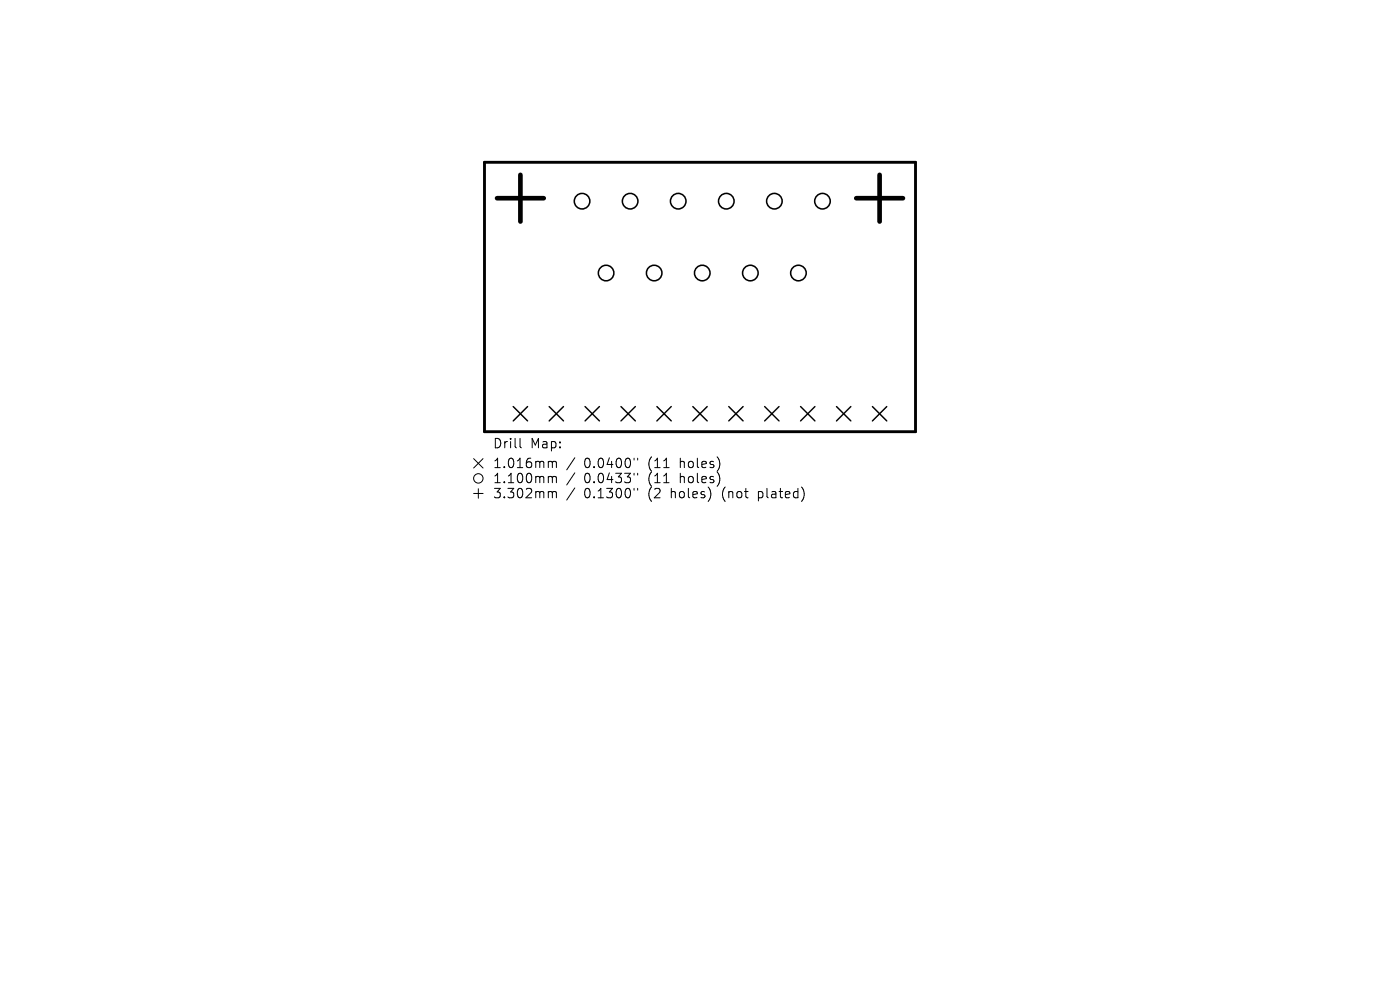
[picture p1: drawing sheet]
<svg xmlns="http://www.w3.org/2000/svg" width="297mm" height="210mm" viewBox="0 0 297 210" stroke-linecap="round" stroke-linejoin="round" font-family="sans-serif">
<defs><g id="words">
<g font-size="2.8">
<text x="104.5" y="95.4">Drill</text>
<text x="112.5" y="95.4">Map:</text>
<text x="104.5" y="99.6">1.016mm</text>
<text x="123.9" y="99.6">0.0400&quot;</text>
<text x="137.6" y="99.6">(11</text>
<text x="144.5" y="99.6">holes)</text>
<text x="104.5" y="102.8">1.100mm</text>
<text x="104.5" y="106">3.302mm</text>
<text x="123.9" y="102.8">0.0433&quot;</text>
<text x="123.9" y="106">0.1300&quot;</text>
<text x="137.6" y="102.8">(11</text>
<text x="137.6" y="106">(2</text>
<text x="142.6" y="106">holes)</text>
<text x="144.5" y="102.8">holes)</text>
<text x="153.7" y="106">(not</text>
<text x="161.5" y="106">plated)</text>
</g>
</g></defs>
<path d="M102.8 34.4h91.4v57.2h-91.4z" fill="none" stroke="#000" stroke-width=".61"/>
<g fill="none" stroke="#000" stroke-width=".3">
<path d="M108.9 86.2l3 3.1M111.9 86.2l-3 3.1M116.5 86.2l3 3.1M119.5 86.2l-3 3.1M124.1 86.2l3.1 3.1M127.2 86.2l-3.1 3.1M131.7 86.2l3.1 3.1M134.8 86.2l-3.1 3.1M139.4 86.2l3 3.1M142.4 86.2l-3 3.1M147 86.2l3 3.1M150 86.2l-3 3.1"/>
<path d="M154.6 86.2l3 3.1M157.6 86.2l-3 3.1M162.2 86.2l3.1 3.1M165.3 86.2l-3.1 3.1M169.8 86.2l3.1 3.1M172.9 86.2l-3.1 3.1M177.5 86.2l3 3.1M180.5 86.2l-3 3.1M185.1 86.2l3 3.1M188.1 86.2l-3 3.1"/>
</g>
<g fill="none" stroke="#000" stroke-width=".33">
<circle cx="123.5" cy="42.7" r="1.65"/>
<circle cx="128.6" cy="57.9" r="1.65"/>
<circle cx="133.7" cy="42.7" r="1.65"/>
<circle cx="138.8" cy="57.9" r="1.65"/>
<circle cx="143.9" cy="42.7" r="1.65"/>
<circle cx="149" cy="57.9" r="1.65"/>
<circle cx="154.1" cy="42.7" r="1.65"/>
<circle cx="159.2" cy="57.9" r="1.65"/>
<circle cx="164.3" cy="42.7" r="1.65"/>
<circle cx="169.4" cy="57.9" r="1.65"/>
<circle cx="174.5" cy="42.7" r="1.65"/>
</g>
<path d="M110.4 37.1v9.9M186.6 37.1v9.9M105.4 42h10M181.6 42h10" fill="none" stroke="#000" stroke-width=".99"/>
<g fill="none" stroke="#000" stroke-width=".21">
<path d="M100.5 97.3l2 2M102.5 97.3l-2 2M110.3 93v1.7l.3 .3M116.6 97.9h.3l.3 .2M117.2 98.1l.3-.2 .4 .1 .1 1.2M117.2 98.1v1.1M121.9 97.1l-1.7 2.6M134.5 97.2v.4M135.3 97.2v.4M100.5 104.7h2M101.5 103.7v2M116.6 101.1h.3l.3 .2"/>
<path d="M116.6 104.3h.3l.3 .2M117.2 101.3v1.1M117.2 104.5v1.1M117.2 101.3l.3-.2 .4 .1 .1 1.2M117.2 104.5l.3-.2 .4 .1 .1 1.2M121.9 100.3l-1.7 2.6M121.9 103.5l-1.7 2.6M134.5 100.4v.4M134.5 103.6v.4M135.3 100.4v.4M135.3 103.6v.4"/>
<circle cx="101.5" cy="101.5" r="1"/>
</g>
<use href="#words"/>
</svg>
